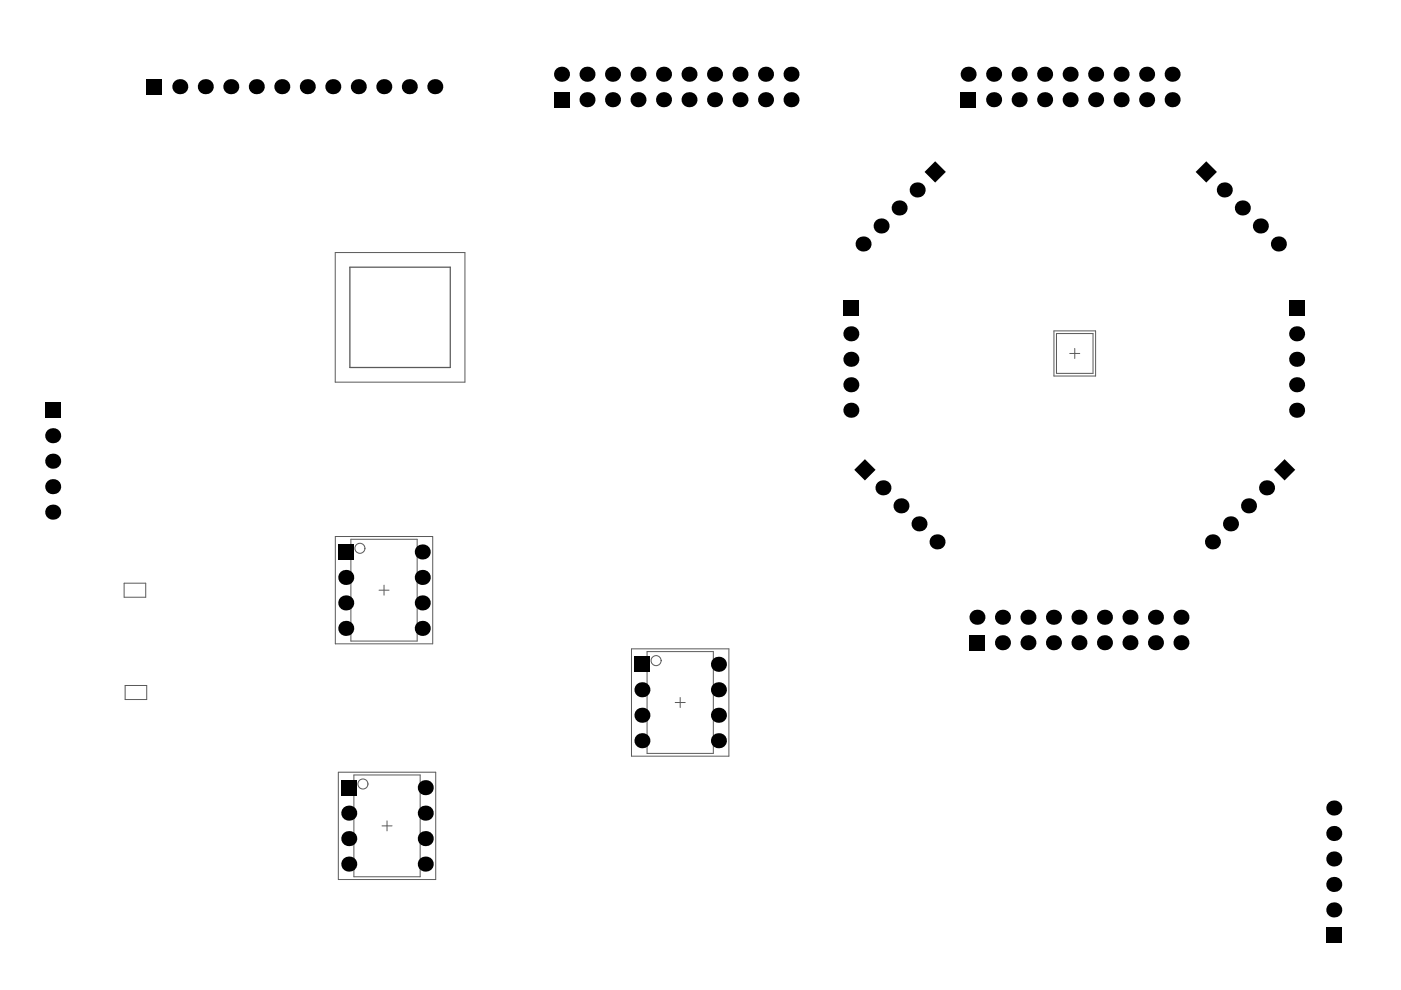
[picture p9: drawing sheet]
<svg xmlns="http://www.w3.org/2000/svg" width="297mm" height="210mm" viewBox="0 0 297 210" stroke-linecap="round" stroke-linejoin="round" font-family="sans-serif">
<g fill="none" stroke="#5a5a5a" stroke-width=".21">
<path d="M71.1 53.6h27.5v27.4h-27.5zM223.5 70.2h8.8v9.5h-8.8zM224 70.7h7.7v8.5h-7.7zM226.8 74.9h2.1M227.9 73.9v2.1M71.1 113.8h20.6v22.7h-20.6zM74.4 114.3h14v21.6h-14zM26.3 123.7h4.6v2.9h-4.6zM80.4 125.1h2.1M81.4 124.1v2.1M133.9 137.6h20.6v22.7h-20.6zM137.2 138.2h14v21.5h-14z"/>
<path d="M26.5 145.3h4.6v3h-4.6zM143.1 148.9h2.2M144.2 147.9v2.1M71.7 163.7h20.7v22.8h-20.7zM75 164.3h14.1v21.6h-14.1zM81 175.1h2.1M82.1 174v2.2"/>
<circle cx="76.3" cy="116.3" r="1.06"/>
<circle cx="139.1" cy="140.1" r="1.06"/>
<circle cx="76.9" cy="166.2" r="1.06"/>
</g>
<path d="M74.2 56.7h21.3v21.2h-21.3z" fill="none" stroke="#5a5a5a" stroke-width=".27"/>
<g fill="#000">
<circle cx="38.1" cy="18.4" r="1.6"/>
<circle cx="43.5" cy="18.4" r="1.6"/>
<circle cx="48.9" cy="18.4" r="1.6"/>
<circle cx="54.3" cy="18.4" r="1.6"/>
<circle cx="59.7" cy="18.4" r="1.6"/>
<circle cx="65.2" cy="18.4" r="1.6"/>
<circle cx="70.6" cy="18.4" r="1.6"/>
<circle cx="76" cy="18.4" r="1.6"/>
<circle cx="81.4" cy="18.4" r="1.6"/>
<circle cx="86.8" cy="18.4" r="1.6"/>
<circle cx="92.2" cy="18.4" r="1.6"/>
<circle cx="119.1" cy="15.7" r="1.6"/>
<circle cx="124.5" cy="15.7" r="1.6"/>
<circle cx="129.9" cy="15.7" r="1.6"/>
<circle cx="135.3" cy="15.7" r="1.6"/>
<circle cx="140.7" cy="15.7" r="1.6"/>
<circle cx="146.1" cy="15.7" r="1.6"/>
<circle cx="151.5" cy="15.7" r="1.6"/>
<circle cx="156.9" cy="15.7" r="1.6"/>
<circle cx="162.3" cy="15.7" r="1.6"/>
<circle cx="167.7" cy="15.7" r="1.6"/>
<circle cx="205.3" cy="15.7" r="1.6"/>
<circle cx="210.7" cy="15.7" r="1.6"/>
<circle cx="216.1" cy="15.7" r="1.6"/>
<circle cx="221.5" cy="15.7" r="1.6"/>
<circle cx="226.9" cy="15.7" r="1.6"/>
<circle cx="232.3" cy="15.7" r="1.6"/>
<circle cx="237.7" cy="15.7" r="1.6"/>
<circle cx="243.1" cy="15.7" r="1.6"/>
<circle cx="248.5" cy="15.7" r="1.6"/>
<circle cx="124.5" cy="21.1" r="1.6"/>
<circle cx="129.9" cy="21.1" r="1.6"/>
<circle cx="135.3" cy="21.1" r="1.6"/>
<circle cx="140.7" cy="21.1" r="1.6"/>
<circle cx="146.1" cy="21.1" r="1.6"/>
<circle cx="151.5" cy="21.1" r="1.6"/>
<circle cx="156.9" cy="21.1" r="1.6"/>
<circle cx="162.3" cy="21.1" r="1.6"/>
<circle cx="167.7" cy="21.1" r="1.6"/>
<circle cx="210.7" cy="21.1" r="1.6"/>
<circle cx="216.1" cy="21.1" r="1.6"/>
<circle cx="221.5" cy="21.1" r="1.6"/>
<circle cx="226.9" cy="21.1" r="1.6"/>
<circle cx="232.3" cy="21.1" r="1.6"/>
<circle cx="237.7" cy="21.1" r="1.6"/>
<circle cx="243.1" cy="21.1" r="1.6"/>
<circle cx="248.5" cy="21.1" r="1.6"/>
<circle cx="183" cy="51.7" r="1.6"/>
<circle cx="186.8" cy="47.9" r="1.6"/>
<circle cx="190.6" cy="44.1" r="1.6"/>
<circle cx="194.5" cy="40.3" r="1.6"/>
<circle cx="259.6" cy="40.3" r="1.6"/>
<circle cx="263.4" cy="44.1" r="1.6"/>
<circle cx="267.2" cy="47.9" r="1.6"/>
<circle cx="271" cy="51.7" r="1.6"/>
<circle cx="180.4" cy="70.8" r="1.6"/>
<circle cx="180.4" cy="76.2" r="1.6"/>
<circle cx="274.9" cy="76.2" r="1.6"/>
<circle cx="274.9" cy="70.8" r="1.6"/>
<circle cx="11.2" cy="97.8" r="1.6"/>
<circle cx="11.2" cy="92.4" r="1.6"/>
<circle cx="180.4" cy="87" r="1.6"/>
<circle cx="180.4" cy="81.6" r="1.6"/>
<circle cx="274.9" cy="87" r="1.6"/>
<circle cx="274.9" cy="81.6" r="1.6"/>
<circle cx="11.2" cy="108.6" r="1.6"/>
<circle cx="11.2" cy="103.2" r="1.6"/>
<circle cx="89.5" cy="117" r="1.6"/>
<circle cx="187.2" cy="103.4" r="1.6"/>
<circle cx="191" cy="107.3" r="1.6"/>
<circle cx="194.9" cy="111.1" r="1.6"/>
<circle cx="198.7" cy="114.9" r="1.6"/>
<circle cx="257.1" cy="114.9" r="1.6"/>
<circle cx="260.9" cy="111.1" r="1.6"/>
<circle cx="264.7" cy="107.3" r="1.6"/>
<circle cx="268.5" cy="103.4" r="1.6"/>
<circle cx="73.3" cy="127.8" r="1.6"/>
<circle cx="73.3" cy="133.2" r="1.6"/>
<circle cx="73.3" cy="122.4" r="1.6"/>
<circle cx="89.5" cy="127.8" r="1.6"/>
<circle cx="89.5" cy="122.4" r="1.6"/>
<circle cx="89.5" cy="133.2" r="1.6"/>
<circle cx="207.1" cy="130.9" r="1.6"/>
<circle cx="212.5" cy="130.9" r="1.6"/>
<circle cx="212.5" cy="136.3" r="1.6"/>
<circle cx="217.9" cy="136.3" r="1.6"/>
<circle cx="217.9" cy="130.9" r="1.6"/>
<circle cx="223.4" cy="130.9" r="1.6"/>
<circle cx="223.4" cy="136.3" r="1.6"/>
<circle cx="228.8" cy="130.9" r="1.6"/>
<circle cx="228.8" cy="136.3" r="1.6"/>
<circle cx="234.2" cy="130.9" r="1.6"/>
<circle cx="234.2" cy="136.3" r="1.6"/>
<circle cx="239.6" cy="130.9" r="1.6"/>
<circle cx="239.6" cy="136.3" r="1.6"/>
<circle cx="245" cy="136.3" r="1.6"/>
<circle cx="245" cy="130.9" r="1.6"/>
<circle cx="250.4" cy="130.9" r="1.6"/>
<circle cx="250.4" cy="136.3" r="1.6"/>
<circle cx="136.1" cy="151.6" r="1.6"/>
<circle cx="136.1" cy="146.2" r="1.6"/>
<circle cx="136.1" cy="157.1" r="1.6"/>
<circle cx="152.3" cy="151.6" r="1.6"/>
<circle cx="152.3" cy="146.2" r="1.6"/>
<circle cx="152.3" cy="140.8" r="1.6"/>
<circle cx="152.3" cy="157.1" r="1.6"/>
<circle cx="73.9" cy="177.8" r="1.6"/>
<circle cx="73.9" cy="172.4" r="1.6"/>
<circle cx="90.2" cy="167" r="1.6"/>
<circle cx="90.2" cy="172.4" r="1.6"/>
<circle cx="90.2" cy="177.8" r="1.6"/>
<circle cx="282.8" cy="171.3" r="1.6"/>
<circle cx="282.8" cy="176.7" r="1.6"/>
<circle cx="73.9" cy="183.2" r="1.6"/>
<circle cx="90.2" cy="183.2" r="1.6"/>
<circle cx="282.8" cy="192.9" r="1.6"/>
<circle cx="282.8" cy="187.5" r="1.6"/>
<circle cx="282.8" cy="182.1" r="1.6"/>
</g>
<g fill="#000">
<path d="M31.1 16.8h3.2v3.2h-3.2z" fill-rule="evenodd"/>
<path d="M117.5 19.5h3.1v3.2h-3.1z" fill-rule="evenodd"/>
<path d="M203.7 19.5h3.2v3.2h-3.2z" fill-rule="evenodd"/>
<path d="M196 36.5l2.3-2.3 2.2 2.3-2.2 2.2z" fill-rule="evenodd"/>
<path d="M253.5 36.5l2.3-2.3 2.2 2.3-2.2 2.2z" fill-rule="evenodd"/>
<path d="M178.8 63.8h3.2v3.2h-3.2z" fill-rule="evenodd"/>
<path d="M273.3 63.8h3.2v3.2h-3.2z" fill-rule="evenodd"/>
<path d="M9.6 85.4h3.2v3.2h-3.2z" fill-rule="evenodd"/>
<path d="M181.1 99.6l2.3-2.2 2.2 2.2-2.2 2.3z" fill-rule="evenodd"/>
<path d="M270.1 99.6l2.3-2.2 2.2 2.2-2.2 2.3z" fill-rule="evenodd"/>
<path d="M71.7 115.4h3.2v3.2h-3.2z" fill-rule="evenodd"/>
<path d="M134.5 139.3h3.2v3.1h-3.2z" fill-rule="evenodd"/>
<path d="M205.5 134.7h3.2v3.2h-3.2z" fill-rule="evenodd"/>
<path d="M72.4 165.4h3.1v3.2h-3.1z" fill-rule="evenodd"/>
<path d="M281.2 196.7h3.2v3.2h-3.2z" fill-rule="evenodd"/>
</g>
</svg>
